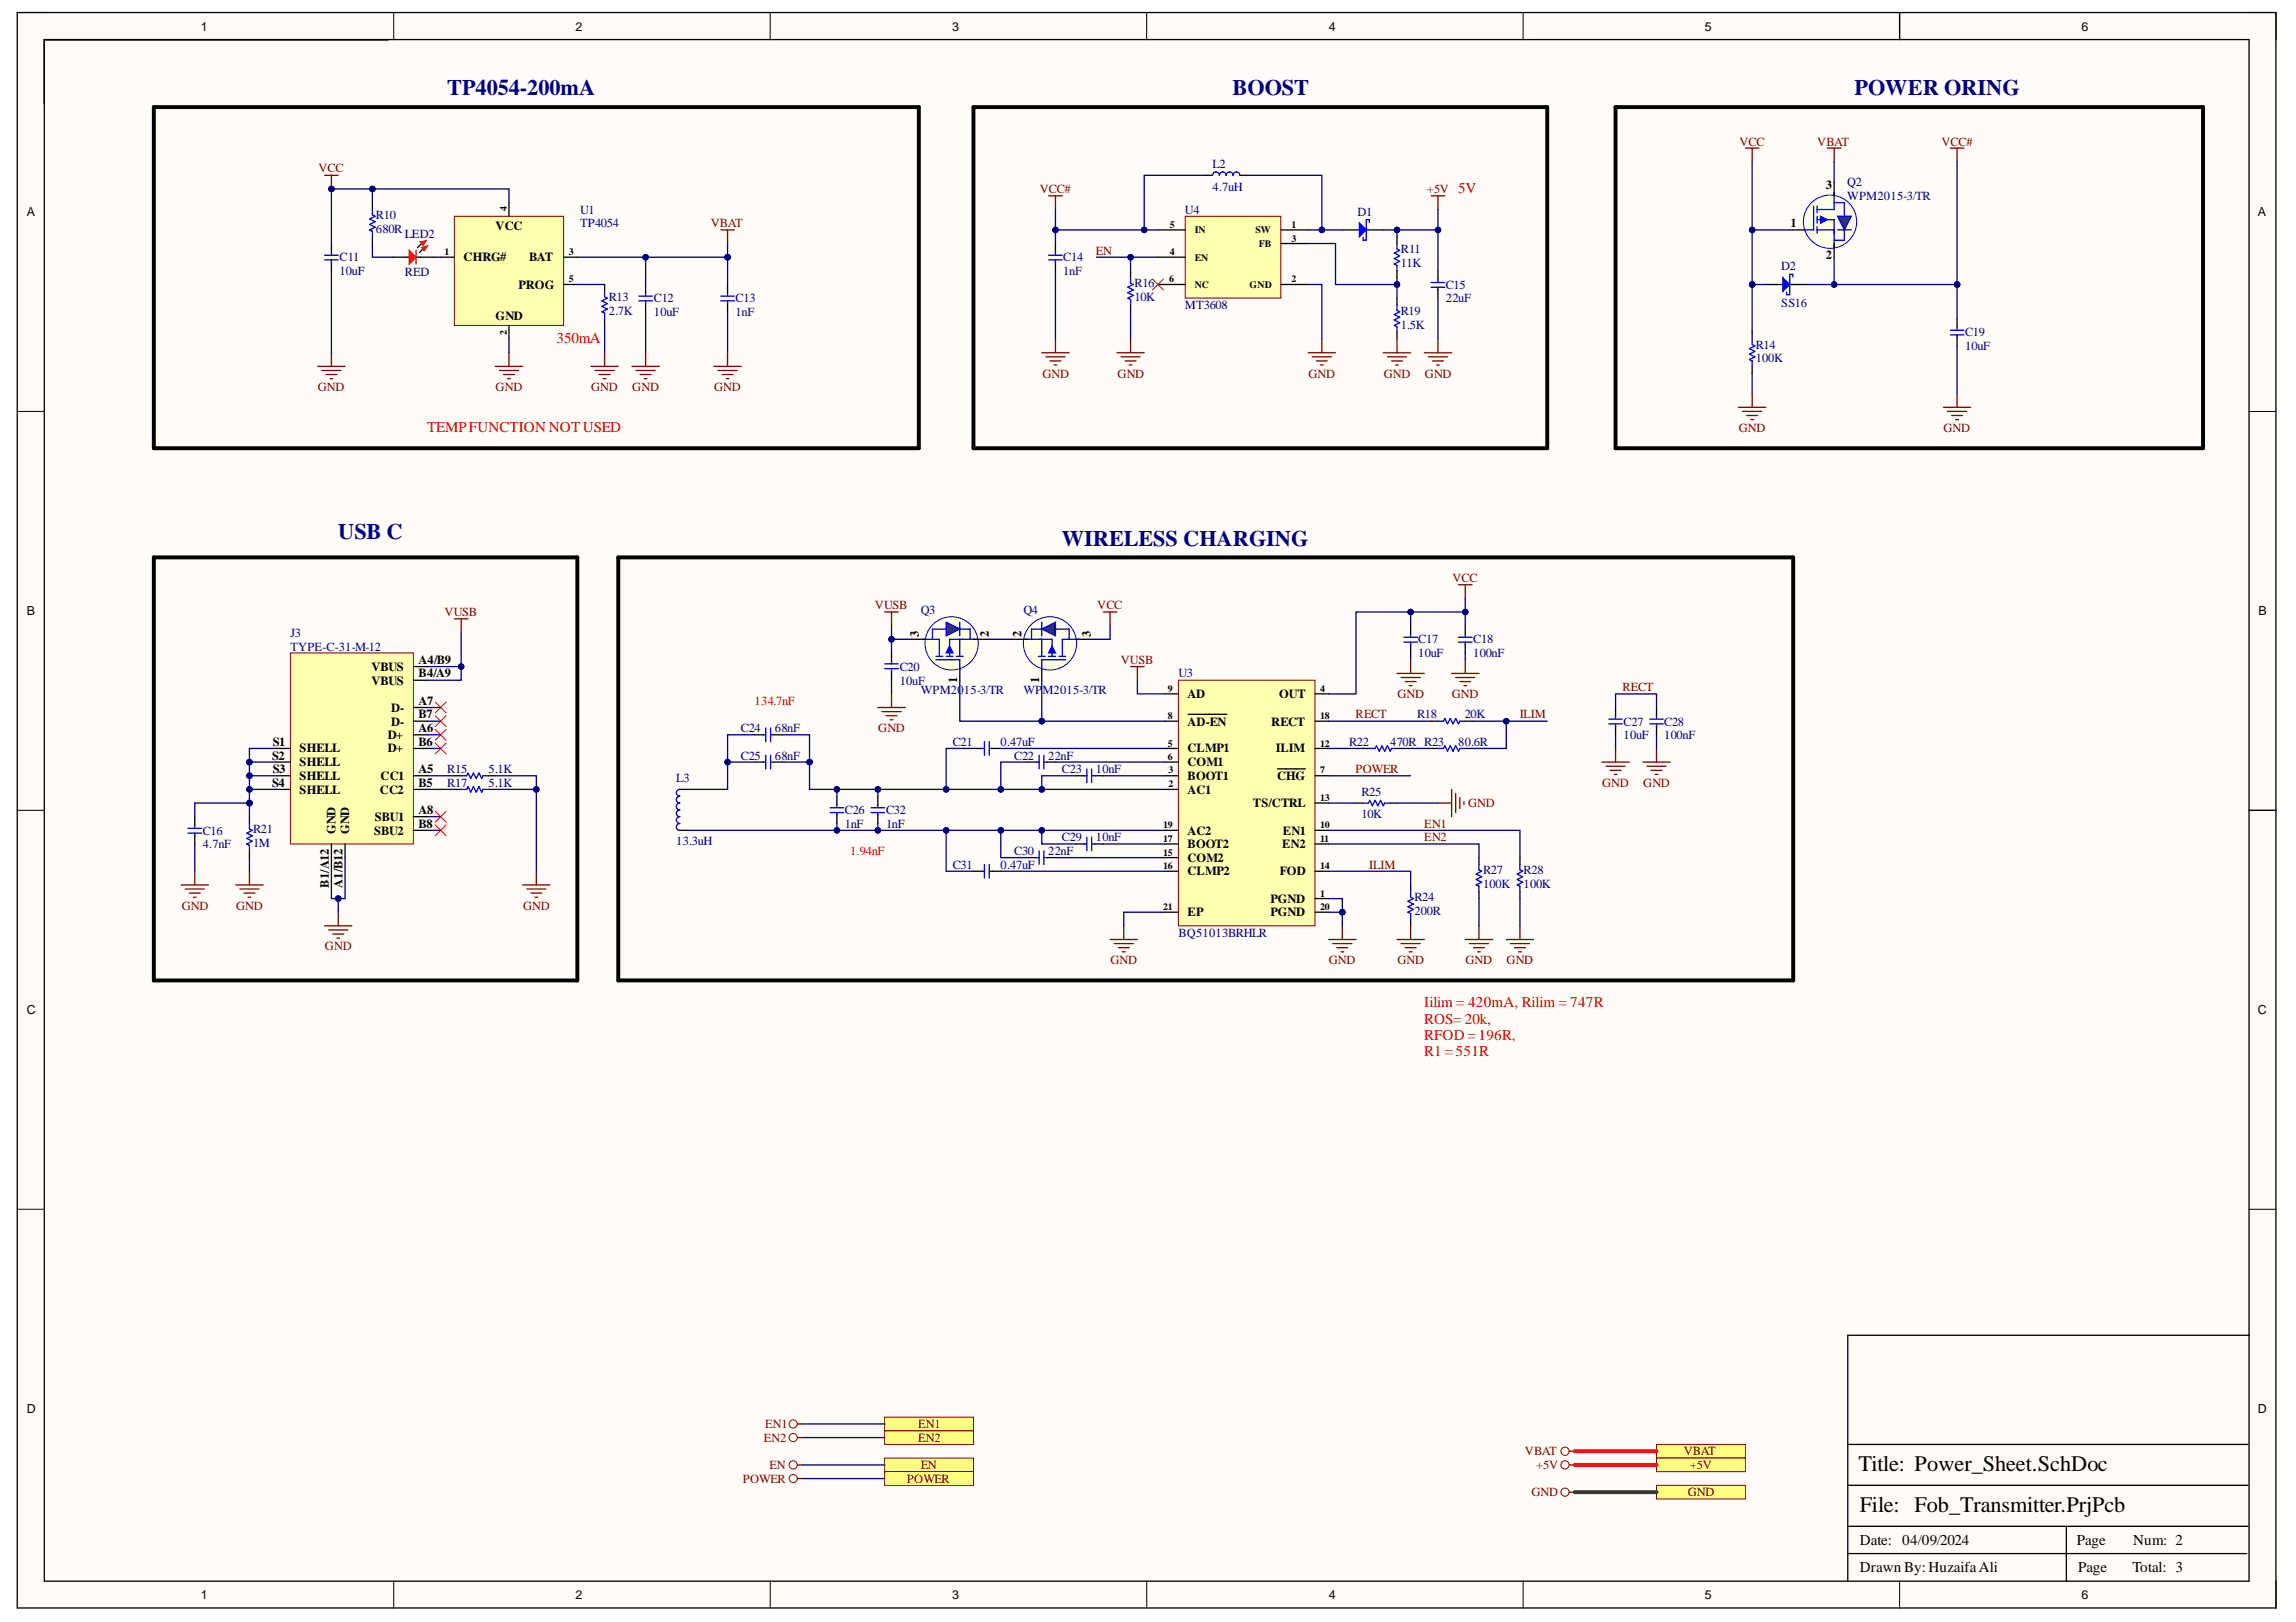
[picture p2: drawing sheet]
<svg xmlns="http://www.w3.org/2000/svg" width="297mm" height="210mm" viewBox="0 0 297 210" stroke-linecap="round" stroke-linejoin="round" font-family="sans-serif">
<defs><g id="words">
<g font-size="2.9" fill="#000080">
<text x="57.9" y="12.3">TP4054-200mA</text>
<text x="159.5" y="12.3">BOOST</text>
<text x="239.9" y="12.3">POWER ORING</text>
<text x="43.7" y="69.7">USB C</text>
<text x="137.4" y="70.7">WIRELESS CHARGING</text>
</g>
<g font-size="2.9">
<text x="240.4" y="190.4">Title: Power_Sheet.SchDoc</text>
<text x="240.6" y="195.7">File: Fob_Transmitter.PrjPcb</text>
</g>
<g font-size="1.9" fill="#f00">
<text x="188.7" y="24.9">5V</text>
<text x="72" y="44.4">350mA</text>
<text x="55.2" y="55.9">TEMPFUNCTION NOT USED</text>
<text x="184.3" y="130.3">Iilim = 420mA, Rilim = 747R</text>
<text x="184.3" y="132.5">ROS= 20k,</text>
<text x="184.3" y="134.6">RFOD = 196R,</text>
<text x="184.3" y="136.7">R1 = 551R</text>
</g>
<g font-size="1.9">
<text x="240.6" y="203.5">Drawn By:HuzaifaAli</text>
<text x="240.6" y="199.9">Date: 04/09/2024</text>
<text x="268.7" y="199.9">Page</text>
<text x="268.9" y="203.5">Page</text>
<text x="275.9" y="203.5">Total: 3</text>
<text x="276" y="199.9">Num: 2</text>
</g>
<g font-size="1.6">
<text x="26" y="4">1</text>
<text x="74.4" y="4">2</text>
<text x="123.2" y="4">3</text>
<text x="171.9" y="4">4</text>
<text x="220.5" y="4">5</text>
<text x="269.3" y="4">6</text>
<text x="3.5" y="28">A</text>
<text x="64.1" y="29.8">VCC</text>
<text x="231.6" y="29.4">1</text>
<text x="236.2" y="24.5">3</text>
<text x="292.1" y="28">A</text>
<text x="60" y="33.8">CHRG#</text>
<text x="68.4" y="33.8">BAT</text>
<text x="236.2" y="33.5">2</text>
<text x="64.1" y="41.4">GND</text>
<text x="67.1" y="37.4">PROG</text>
<text x="3.5" y="79.6">B</text>
<text x="118.9" y="82.4" transform="rotate(-90 118.9 82.4)">3</text>
<text x="127.9" y="82.4" transform="rotate(-90 127.9 82.4)">2</text>
<text x="132.1" y="82.4" transform="rotate(-90 132.1 82.4)">2</text>
<text x="141.1" y="82.4" transform="rotate(-90 141.1 82.4)">3</text>
<text x="292.2" y="79.6">B</text>
<text x="48.1" y="86.8">VBUS</text>
<text x="48.1" y="88.6">VBUS</text>
<text x="54.1" y="86">A4/B9</text>
<text x="54.1" y="87.7">B4/A9</text>
<text x="123.9" y="88.3" transform="rotate(-90 123.9 88.3)">1</text>
<text x="134.4" y="88.3" transform="rotate(-90 134.4 88.3)">1</text>
<text x="50.2" y="95.6">D+</text>
<text x="50.6" y="92.1">D-</text>
<text x="50.6" y="93.9">D-</text>
<text x="54.1" y="94.8">A6</text>
<text x="54.1" y="91.2">A7</text>
<text x="54.1" y="93">B7</text>
<text x="153.6" y="93.9">AD-EN</text>
<text x="153.6" y="90.4">AD</text>
<text x="164.5" y="93.9">RECT</text>
<text x="165.5" y="90.4">OUT</text>
<text x="35.2" y="98.3">S2</text>
<text x="35.2" y="101.9">S4</text>
<text x="35.3" y="96.5">S1</text>
<text x="35.3" y="100.1">S3</text>
<text x="38.7" y="97.4">SHELL</text>
<text x="38.7" y="100.9">SHELL</text>
<text x="38.7" y="99.1">SHELL</text>
<text x="49.2" y="100.9">CC1</text>
<text x="50.2" y="97.4">D+</text>
<text x="54.1" y="100.1">A5</text>
<text x="54.1" y="101.9">B5</text>
<text x="54.1" y="96.5">B6</text>
<text x="153.6" y="100.9">BOOT1</text>
<text x="153.6" y="97.4">CLMP1</text>
<text x="153.6" y="99.1">COM1</text>
<text x="165.1" y="97.4">ILIM</text>
<text x="165.2" y="100.9">CHG</text>
<text x="38.7" y="102.7">SHELL</text>
<text x="43.4" y="107.9" transform="rotate(-90 43.4 107.9)">GND</text>
<text x="45.2" y="107.9" transform="rotate(-90 45.2 107.9)">GND</text>
<text x="48.5" y="106.3">SBU1</text>
<text x="49.2" y="102.7">CC2</text>
<text x="54.1" y="105.3">A8</text>
<text x="54.1" y="107.1">B8</text>
<text x="153.6" y="102.7">AC1</text>
<text x="162.1" y="104.5">TS/CTRL</text>
<text x="48.4" y="108">SBU2</text>
<text x="153.6" y="111.5">COM2</text>
<text x="153.6" y="113.3">CLMP2</text>
<text x="153.6" y="109.8">BOOT2</text>
<text x="153.6" y="108">AC2</text>
<text x="165.6" y="113.3">FOD</text>
<text x="165.9" y="109.8">EN2</text>
<text x="166" y="108">EN1</text>
<text x="42.6" y="114.9" transform="rotate(-90 42.6 114.9)">B1/A12</text>
<text x="44.3" y="114.9" transform="rotate(-90 44.3 114.9)">A1/B12</text>
<text x="153.6" y="118.6">EP</text>
<text x="164.4" y="116.8">PGND</text>
<text x="164.4" y="118.6">PGND</text>
<text x="3.5" y="131.3">C</text>
<text x="292.1" y="131.3">C</text>
<text x="3.5" y="182.8">D</text>
<text x="292.1" y="182.8">D</text>
<text x="26" y="206.9">1</text>
<text x="74.4" y="206.9">2</text>
<text x="123.2" y="206.9">3</text>
<text x="171.9" y="206.9">4</text>
<text x="220.5" y="206.9">5</text>
<text x="269.3" y="206.9">6</text>
</g>
<g font-size="1.6" fill="#800000">
<text x="41.2" y="22.3">VCC</text>
<text x="225" y="18.8">VCC</text>
<text x="235.1" y="18.8">VBAT</text>
<text x="251.2" y="18.8">VCC#</text>
<text x="92" y="29.4">VBAT</text>
<text x="134.5" y="25">VCC#</text>
<text x="184.6" y="25">+5V</text>
<text x="141.8" y="33">EN</text>
<text x="41.1" y="50.6">GND</text>
<text x="64.1" y="50.6">GND</text>
<text x="76.5" y="50.6">GND</text>
<text x="81.8" y="50.6">GND</text>
<text x="92.4" y="50.6">GND</text>
<text x="134.8" y="48.9">GND</text>
<text x="144.6" y="48.9">GND</text>
<text x="169.3" y="48.9">GND</text>
<text x="179" y="48.9">GND</text>
<text x="184.3" y="48.9">GND</text>
<text x="224.9" y="55.9">GND</text>
<text x="251.4" y="55.9">GND</text>
<text x="187.9" y="75.3">VCC</text>
<text x="57.5" y="79.7">VUSB</text>
<text x="113.2" y="78.9">VUSB</text>
<text x="142" y="78.9">VCC</text>
<text x="145" y="86">VUSB</text>
<text x="209.9" y="89.4">RECT</text>
<text x="113.6" y="94.8">GND</text>
<text x="175.4" y="93">RECT</text>
<text x="180.8" y="90.4">GND</text>
<text x="187.8" y="90.4">GND</text>
<text x="196.6" y="93">ILIM</text>
<text x="175.4" y="100.1">POWER</text>
<text x="207.3" y="101.9">GND</text>
<text x="212.6" y="101.9">GND</text>
<text x="184.3" y="107.1">EN1</text>
<text x="189.9" y="104.5">GND</text>
<text x="177.1" y="112.4">ILIM</text>
<text x="184.3" y="108.9">EN2</text>
<text x="23.5" y="117.7">GND</text>
<text x="30.5" y="117.7">GND</text>
<text x="67.7" y="117.7">GND</text>
<text x="42" y="123">GND</text>
<text x="143.6" y="124.8">GND</text>
<text x="171.9" y="124.8">GND</text>
<text x="180.8" y="124.8">GND</text>
<text x="189.6" y="124.8">GND</text>
<text x="194.9" y="124.8">GND</text>
<text x="99" y="184.8">EN1</text>
<text x="118.8" y="184.8">EN1</text>
<text x="96.1" y="191.9">POWER</text>
<text x="98.8" y="186.6">EN2</text>
<text x="99.6" y="190.1">EN</text>
<text x="117.3" y="191.9">POWER</text>
<text x="118.8" y="186.6">EN2</text>
<text x="119.1" y="190.1">EN</text>
<text x="197.3" y="188.3">VBAT</text>
<text x="198.7" y="190.1">+5V</text>
<text x="217.8" y="188.3">VBAT</text>
<text x="218.6" y="190.1">+5V</text>
<text x="198.1" y="193.7">GND</text>
<text x="218.3" y="193.7">GND</text>
</g>
<g font-size="1.6" fill="#000080">
<text x="156.8" y="21.8">L2</text>
<text x="48.6" y="28.3">R10</text>
<text x="75" y="27.6">U1</text>
<text x="75" y="29.4">TP4054</text>
<text x="153.3" y="27.6">U4</text>
<text x="156.8" y="24.7">4.7uH</text>
<text x="175.6" y="27.9">D1</text>
<text x="239" y="24.1">Q2</text>
<text x="239" y="25.9">WPM2015-3/TR</text>
<text x="43.9" y="33.8">C11</text>
<text x="43.9" y="35.6">10uF</text>
<text x="48.6" y="30.1">680R</text>
<text x="52.4" y="30.8">LED2</text>
<text x="52.4" y="35.8">RED</text>
<text x="137.6" y="33.8">C14</text>
<text x="137.6" y="35.6">1nF</text>
<text x="181.2" y="32.8">R11</text>
<text x="181.2" y="34.6">11K</text>
<text x="230.4" y="35">D2</text>
<text x="78.8" y="39">R13</text>
<text x="78.8" y="40.7">2.7K</text>
<text x="84.6" y="39.1">C12</text>
<text x="84.6" y="40.9">10uF</text>
<text x="95.2" y="39.1">C13</text>
<text x="95.2" y="40.9">1nF</text>
<text x="146.8" y="37.2">R16</text>
<text x="146.8" y="39">10K</text>
<text x="153.3" y="40">MT3608</text>
<text x="181.2" y="40.7">R19</text>
<text x="187" y="37.4">C15</text>
<text x="187" y="39.1">22uF</text>
<text x="230.4" y="39.7">SS16</text>
<text x="181.2" y="42.5">1.5K</text>
<text x="227.1" y="45.1">R14</text>
<text x="227.1" y="46.9">100K</text>
<text x="254.2" y="43.5">C19</text>
<text x="254.2" y="45.3">10uF</text>
<text x="37.6" y="82.4">J3</text>
<text x="119.1" y="79.5">Q3</text>
<text x="132.4" y="79.5">Q4</text>
<text x="183.5" y="83.3">C17</text>
<text x="190.6" y="83.3">C18</text>
<text x="37.6" y="84.2">TYPE-C-31-M-12</text>
<text x="116.4" y="86.8">C20</text>
<text x="116.4" y="88.6">10uF</text>
<text x="119.1" y="89.9">WPM2015-3/TR</text>
<text x="132.4" y="89.9">WP</text>
<text x="134.9" y="89.9">M2015-3/TR</text>
<text x="152.4" y="87.7">U3</text>
<text x="183.5" y="85">10uF</text>
<text x="190.6" y="85">100nF</text>
<text x="95.8" y="94.8">C24</text>
<text x="100.2" y="94.8">68nF</text>
<text x="183.3" y="93">R18</text>
<text x="189.5" y="93">20K</text>
<text x="210.1" y="93.9">C27</text>
<text x="210.1" y="95.6">10uF</text>
<text x="215.3" y="93.9">C28</text>
<text x="215.3" y="95.6">100nF</text>
<text x="57.9" y="101.9">R17</text>
<text x="57.9" y="100.1">R15</text>
<text x="63.2" y="101.9">5.1K</text>
<text x="63.2" y="100.1">5.1K</text>
<text x="87.5" y="101.3">L3</text>
<text x="95.8" y="98.3">C25</text>
<text x="100.2" y="98.3">68nF</text>
<text x="123.3" y="96.5">C21</text>
<text x="129.4" y="96.5">0.47uF</text>
<text x="131.2" y="98.3">C22</text>
<text x="135.6" y="98.3">22nF</text>
<text x="137.4" y="100.1">C23</text>
<text x="141.8" y="100.1">10nF</text>
<text x="174.5" y="96.5">R22</text>
<text x="179.9" y="96.5">470R R23</text>
<text x="188.7" y="96.5">80.6R</text>
<text x="32.7" y="107.9">R21</text>
<text x="109.3" y="105.3">C26</text>
<text x="109.3" y="107.1">1nF</text>
<text x="114.6" y="105.3">C32</text>
<text x="114.6" y="107.1">1nF</text>
<text x="176.1" y="103">R25</text>
<text x="176.1" y="105.9">10K</text>
<text x="26.2" y="108">C16</text>
<text x="26.2" y="109.8">4.7nF</text>
<text x="32.7" y="109.5">1M</text>
<text x="87.5" y="109.4">13.3uH</text>
<text x="123.3" y="112.4">C31</text>
<text x="129.4" y="112.4">0.47uF</text>
<text x="131.2" y="110.6">C30</text>
<text x="135.6" y="110.6">22nF</text>
<text x="137.4" y="108.9">C29</text>
<text x="141.8" y="108.9">10nF</text>
<text x="191.9" y="113.1">R27</text>
<text x="197.1" y="113.1">R28</text>
<text x="183" y="116.6">R24</text>
<text x="183" y="118.4">200R</text>
<text x="191.9" y="114.9">100K</text>
<text x="197.1" y="114.9">100K</text>
<text x="152.4" y="121.2">BQ51013BRHLR</text>
</g>
<g font-size="1.6" fill="#f00">
<text x="97.6" y="91.2">134.7nF</text>
<text x="110" y="110.6">1.94nF</text>
</g>
<g font-size="1.3">
<text x="65.6" y="27.3" transform="rotate(-90 65.6 27.3)">4</text>
<text x="151.3" y="29.5">5</text>
<text x="167.1" y="29.5">1</text>
<text x="57.5" y="33">1</text>
<text x="73.6" y="33">3</text>
<text x="151.3" y="33">4</text>
<text x="154.6" y="33.7">EN</text>
<text x="154.6" y="30.2">IN</text>
<text x="162.4" y="30.2">SW</text>
<text x="162.9" y="31.9">FB</text>
<text x="167.1" y="31.3">3</text>
<text x="73.6" y="36.5">5</text>
<text x="151.3" y="36.5">6</text>
<text x="154.6" y="37.3">NC</text>
<text x="161.7" y="37.3">GND</text>
<text x="167.1" y="36.5">2</text>
<text x="65.6" y="43.4" transform="rotate(-90 65.6 43.4)">2</text>
<text x="151.1" y="89.5">9</text>
<text x="170.8" y="89.5">4</text>
<text x="151.1" y="93.1">8</text>
<text x="170.8" y="93.1">18</text>
<text x="151.1" y="96.6">5</text>
<text x="151.1" y="98.4">6</text>
<text x="151.2" y="101.9">2</text>
<text x="151.2" y="100.1">3</text>
<text x="170.8" y="100.1">7</text>
<text x="170.8" y="96.6">12</text>
<text x="150.5" y="107.2">19</text>
<text x="170.8" y="107.2">10</text>
<text x="170.8" y="103.6">13</text>
<text x="150.5" y="110.7">15</text>
<text x="150.5" y="112.5">16</text>
<text x="150.5" y="109">17</text>
<text x="170.8" y="109">11</text>
<text x="170.8" y="112.5">14</text>
<text x="150.5" y="117.7">21</text>
<text x="170.8" y="116.1">1</text>
<text x="170.8" y="117.7">20</text>
</g>
</g></defs>
<g fill="#fffcf8">
<path d="M2.2 1.6h292.3v206.5h-292.3z" fill-rule="evenodd"/>
<path d="M5.8 5.2h285.1v199.4h-285.1z" fill-rule="evenodd"/>
</g>
<g fill="none" stroke="#000" stroke-width=".13">
<path d="M2.2 1.6h3.6M50.9 1.6v3.6M99.6 1.6v3.6M148.3 1.6v3.6M197 1.6v3.6M245.8 1.6v3.6M290.9 1.6h3.6v3.6M2.2 53.2h3.6M290.9 53.3h3.6M2.2 104.9h3.6M290.9 104.9h3.6M2.2 156.5h3.6"/>
<path d="M290.9 156.5h3.6M50.9 204.6v3.5M99.6 204.6v3.5M148.4 204.6v3.5M197 204.6v3.5M245.8 204.6v3.5M294.5 204.6v3.5"/>
</g>
<g fill="none" stroke="#000" stroke-width=".17">
<path d="M2.2 1.6h292.2v206.5h-292.2zM5.7 5.1h285.3v199.5h-285.3zM5.7 5.1h44.5M245.8 1.6v3.5M42.9 31.5v1.1M42.9 33.9v1.1M291 104.9h3.5M291 172.8h-51.9v31.8M239.1 197.5h51.7M239.1 192.2h51.7M239.1 186.9h51.7M267.3 197.5v7.1"/>
<path d="M239.1 201.1h51.6"/>
</g>
<path d="M42 33.6h1.8M42 33h1.8M42.9 32.6v.3M42.9 33.6v.4" fill="none" stroke="#00f" stroke-width=".17"/>
<path d="M41.1 47.4h3.5M41.6 47.9h2.5M42.2 48.5h1.4M42.7 49h.3M42.9 45.6v1.8" fill="none" stroke="#800000" stroke-width=".17"/>
<path d="M19.9 13.9h99v44.1h-99z" fill="none" stroke="#000" stroke-width=".51"/>
<path d="M58.8 28h14.1v14.1h-14.1z" fill-rule="evenodd" fill="#ffffb0"/>
<path d="M58.8 28h14.1v14.1h-14.1z" fill="none" stroke="#800000" stroke-width=".13"/>
<path d="M54.7 32.2l-.4 .5M57 33.3h1.8M65.8 26.2v1.8M72.9 33.3h1.8M72.9 36.8h1.8M65.8 42.1v1.8" fill="none" stroke="#000" stroke-width=".17"/>
<path d="M64.1 47.4h3.5M64.6 47.9h2.5M65.1 48.5h1.5M65.7 49h.3M65.8 45.6v1.8" fill="none" stroke="#800000" stroke-width=".17"/>
<path d="M54.5 32l.8-.2-.4 .6z" fill-rule="evenodd" fill="#c00"/>
<path d="M54.5 32l.8-.2-.4 .6z" fill="none" stroke="#c00" stroke-width=".13"/>
<path d="M54.5 31.5l-.5 .5" fill="none" stroke="#000" stroke-width=".17"/>
<path d="M54.3 31.3l.9-.2-.4 .6z" fill-rule="evenodd" fill="#c00"/>
<path d="M54.3 31.3l.9-.2-.4 .6z" fill="none" stroke="#c00" stroke-width=".13"/>
<path d="M50.8 33.3h2.1M53.8 33.3h2.3" fill="none" stroke="#000" stroke-width=".17"/>
<path d="M53.8 32.4v1.8" fill="none" stroke="#c00" stroke-width=".17"/>
<path d="M52.9 32.4l.9 .9-.9 .9z" fill="#c00"/>
<path d="M52.9 32.4l.9 .9-.9 .9z" fill="none" stroke="#c00" stroke-width=".17"/>
<g fill="none" stroke="#800000" stroke-width=".17">
<path d="M76.5 47.4h3.5M77 47.9h2.5M77.5 48.5h1.4M78 49h.4M78.2 45.6v1.8M81.8 47.4h3.5M82.3 47.9h2.5M82.8 48.5h1.4M83.3 49h.4M83.5 45.6v1.8M92.4 47.4h3.5M92.9 47.9h2.5"/>
<path d="M93.4 48.5h1.4M94 49h.3M94.1 45.6v1.8"/>
</g>
<path d="M48.2 26.2v.9M48.2 30.6v.9M83.5 36.8v1.1M83.5 39.2v1.1M94.1 36.8v1.1M94.1 39.2v1.1" fill="none" stroke="#000" stroke-width=".17"/>
<path d="M48.2 27.1v.7l.3 .2-.7 .3 .7 .4-.7 .3 .7 .4-.7 .4 .4 .1v.7M82.6 38.9h1.8M82.6 38.3h1.8M83.5 37.9v.3M83.5 38.9v.4M93.2 38.9h1.8M93.2 38.3h1.8M94.1 37.9v.3M94.1 38.9v.4" fill="none" stroke="#00f" stroke-width=".17"/>
<path d="M37.6 84.5h15.9v24.7h-15.9z" fill-rule="evenodd" fill="#ffffb0"/>
<path d="M37.6 84.5h15.9v24.7h-15.9z" fill="none" stroke="#800000" stroke-width=".13"/>
<g fill="none" stroke="#000" stroke-width=".17">
<path d="M35.8 96.9h1.8M35.8 98.6h1.8M53.5 86.3h1.7M53.5 95.1h1.7M53.5 91.6h1.7M53.5 88h1.7M53.5 96.9h1.7M53.5 93.3h1.7M25.2 105.7v1M25.2 108.1v1.1M32.3 105.7v.9M32.3 110.1v.9"/>
<path d="M35.8 100.4h1.8M35.8 102.2h1.8M42.9 109.2v1.8M44.6 109.2v1.8M53.5 100.4h1.7M53.5 105.7h1.7M53.5 102.2h1.7M53.5 107.5h1.7M58.8 100.4h.9M58.8 102.2h.9M63.2 100.4h.9M63.2 102.2h.9"/>
</g>
<path d="M24.3 107.8h1.8M24.3 107.2h1.8M25.2 106.7v.4M25.2 107.8v.4M32.3 106.6v.7l.3 .2-.7 .3 .7 .4-.7 .3 .7 .4-.7 .3 .4 .2v.7M59.7 102.2h.7l.2-.4 .3 .7 .4-.7 .3 .7 .4-.7 .3 .7 .2-.3h.7M59.7 100.4h.7l.2-.4 .3 .7 .4-.7 .3 .7 .4-.7 .3 .7 .2-.3h.7" fill="none" stroke="#00f" stroke-width=".17"/>
<g fill="none" stroke="#800000" stroke-width=".17">
<path d="M93.2 29.8h1.8M94.1 29.8v1.7M58.8 80.1h1.8M59.7 80.1v1.7M23.4 114.5h3.6M24 115h2.4M24.5 115.6h1.4M25 116.1h.4M25.2 112.7v1.8M30.5 114.5h3.5M31 115h2.5M31.6 115.6h1.4"/>
<path d="M32.1 116.1h.3M32.3 112.7v1.8M42 119.8h3.5M43.8 118v1.8M67.6 114.5h3.6M68.1 115h2.5M68.7 115.6h1.4M69.2 116.1h.4M69.4 112.7v1.8M42.5 120.3h2.5M43 120.9h1.5M43.6 121.4h.3"/>
</g>
<path d="M19.9 72.1h54.8v54.8h-54.8z" fill="none" stroke="#000" stroke-width=".51"/>
<path d="M56.3 90.9l1.4 1.4M56.3 92.6l1.4 1.4M56.3 94.4l1.4 1.4M56.3 96.1l1.4 1.5M57.7 90.9l-1.4 1.4M57.7 92.6l-1.4 1.4M57.7 94.4l-1.4 1.4M57.7 96.1l-1.4 1.5" fill="none" stroke="#f00" stroke-width=".13"/>
<path d="M153.3 28h12.4v10.6h-12.4z" fill-rule="evenodd" fill="#ffffb0"/>
<path d="M153.3 28h12.4v10.6h-12.4z" fill="none" stroke="#800000" stroke-width=".13"/>
<g fill="none" stroke="#000" stroke-width=".17">
<path d="M136.5 31.5v1.1M136.5 33.9v1.1M149.8 29.8h3.5M149.8 36.8h3.5M149.8 33.3h3.5M156 22.7h.9M160.4 22.7h.9M165.7 29.8h3.5M165.7 36.8h3.5M165.7 31.5h3.5M173.7 29.8h2.2M176.8 29.8h2.2"/>
<path d="M180.7 38.6v.9M186 35.1v1M186 37.4v1.2M180.7 43v.9"/>
</g>
<path d="M135.7 33.6h1.7M135.7 33h1.7M136.5 32.6v.3M136.5 33.6v.4M156.9 22.7a.44 .44 0 0 1 .4-.5 .44 .44 0 0 1 .5 .5 .44 .44 0 0 1 .4-.5 .44 .44 0 0 1 .4 .5 .44 .44 0 0 1 .5-.5 .44 .44 0 0 1 .4 .5 .44 .44 0 0 1 .5-.5 .44 .44 0 0 1 .4 .5M180.7 39.5v.7l.4 .1-.7 .4 .7 .4-.7 .3 .7 .4-.7 .3 .3 .2v.7M185.2 37.2h1.7M185.2 36.6h1.7M186 36.1v.4M186 37.2v.3" fill="none" stroke="#00f" stroke-width=".17"/>
<path d="M149.1 36.1l1.4 1.4M150.5 36.1l-1.4 1.4" fill="none" stroke="#f00" stroke-width=".13"/>
<g fill="none" stroke="#800000" stroke-width=".17">
<path d="M169.2 45.6h3.6M169.8 46.2h2.4M170.3 46.7h1.4M170.8 47.2h.4M171 43.9v1.7M179 45.7h3.5M179.5 46.2h2.5M180 46.7h1.4M180.6 47.2h.3M180.7 43.9v1.8M184.3 45.7h3.5M184.8 46.2h2.5"/>
<path d="M185.3 46.7h1.4M185.9 47.2h.3M186 43.9v1.8"/>
</g>
<path d="M175.9 28.9l.9 .9-.9 .8z" fill="#00f"/>
<path d="M175.9 28.9l.9 .9-.9 .8zM176.3 30.7v.4h.4M177.2 28.8v-.4h-.4v2.7" fill="none" stroke="#00f" stroke-width=".17"/>
<path d="M185.2 25.3h1.7M186 25.3v1.8M134.8 45.6h3.5M135.3 46.2h2.5M135.8 46.7h1.4M136.4 47.2h.3M136.5 43.9v1.7" fill="none" stroke="#800000" stroke-width=".17"/>
<path d="M232 29.8h1.8" fill="none" stroke="#000" stroke-width=".17"/>
<circle cx="236.8" cy="28.7" r="3.4" fill="#ffffe8"/>
<circle cx="236.8" cy="28.7" r="3.4" fill="none" stroke="#00f" stroke-width=".13"/>
<path d="M234.6 26.7v3.1h-1.3M235.1 29.8h2.2M235.1 26.7v.8M235.1 28v.9M235.1 29.3v.9M235.1 28.4h2.2v3.6M237.3 24.9v2.2h-2.2" fill="none" stroke="#00f" stroke-width=".17"/>
<path d="M235.5 28l.9 .4-.9 .5z" fill="#00f"/>
<path d="M235.5 28l.9 .4-.9 .5zM237.3 26.2h1.3v4.9h-1.3M237.7 29.8h1.8" fill="none" stroke="#00f" stroke-width=".17"/>
<path d="M237.3 23.6v1.7M237.3 31.5v1.8" fill="none" stroke="#000" stroke-width=".17"/>
<path d="M237.7 28h1.8l-.9 1.8z" fill="#073763"/>
<path d="M237.7 28h1.8l-.9 1.8z" fill="none" stroke="#00f" stroke-width=".17"/>
<path d="M228.4 36.8h2.3M231.5 36.8h2.3" fill="none" stroke="#000" stroke-width=".17"/>
<path d="M230.7 35.9l.8 .9-.8 .9z" fill="#00f"/>
<g fill="none" stroke="#00f" stroke-width=".17">
<path d="M146.3 35.9v.7l.3 .2-.7 .4 .7 .3-.7 .4 .7 .3-.7 .4 .4 .2v.7M230.7 35.9l.8 .9-.8 .9zM231.1 37.8v.3h.4M231.9 35.8v-.3h-.4v2.6M134.1 98.6h.3M134.4 97.7v1.8M135 97.7v1.8M135.1 98.6h.4M140.6 99.5v1.8M141.2 99.5v1.8M181.6 83.1h1.8M181.6 82.5h1.8"/>
<path d="M182.5 82v.4M182.5 83.1v.3M188.7 83.1h1.8M188.7 82.5h1.8M189.6 82v.4M189.6 83.1v.3M208.1 93.7h1.8M208.1 93.1h1.8M209 92.6v.4M209 93.7v.3M213.4 93.7h1.8M213.4 93.1h1.8"/>
<path d="M214.3 92.6v.4M214.3 93.7v.3M134.1 111h.3M134.4 110.1v1.8M135 110.1v1.8M135.1 111h.4M140.3 100.4h.3M140.3 109.2h.3M140.6 108.3v1.8M141.2 108.3v1.8M141.3 100.4h.4M141.3 109.2h.4"/>
<path d="M176.3 103.9h.7l.2-.3 .3 .7 .4-.7 .4 .7 .3-.7 .4 .7 .1-.4h.7M191.3 111.9v.7l.4 .1-.7 .4 .7 .4-.7 .3 .7 .4-.7 .3 .3 .2v.7M196.6 111.9v.7l.4 .1-.7 .4 .7 .4-.7 .3 .7 .4-.7 .3 .3 .2v.7"/>
</g>
<g fill="none" stroke="#800000" stroke-width=".17">
<path d="M252.3 19.2h1.8M253.2 19.2v1.7M135.7 25.3h1.7M136.5 25.3v1.8M144.5 45.6h3.5M145 46.2h2.5M145.6 46.7h1.4M146.1 47.2h.3M146.3 43.9v1.7M224.9 52.7h3.5M225.4 53.2h2.5M226 53.8h1.4"/>
<path d="M226.5 54.3h.4M226.7 50.9v1.8M188.7 75.7h1.8M189.6 75.7v1.7M180.7 87.1h3.6M181.3 87.7h2.4M181.8 88.2h1.4M182.3 88.7h.4M182.5 85.4v1.7M187.8 87.1h3.5M188.3 87.7h2.5M188.9 88.2h1.4"/>
<path d="M189.4 88.7h.3M189.6 85.4v1.7M207.2 98.6h3.6M207.8 99.2h2.4M208.3 99.7h1.4M209 96.9v1.7M212.5 98.6h3.6M213.1 99.2h2.4M213.6 99.7h1.4M214.3 96.9v1.7M145.4 119.8v1.8M173.7 119.8v1.8"/>
<path d="M186 103.9h1.8M187.8 102.2v3.5M188.3 102.7v2.5M188.9 103.2v1.4M189.4 103.7v.4M191.3 119.8v1.8M196.6 119.8v1.8M208.8 100.2h.4M214.1 100.2h.4M143.6 121.6h3.5M144.1 122.1h2.5M144.7 122.6h1.4"/>
<path d="M145.2 123.2h.4M171.9 121.6h3.5M172.4 122.1h2.5M172.9 122.6h1.5M173.5 123.2h.3M189.6 121.6h3.5M190.1 122.1h2.5M190.6 122.6h1.4M191.2 123.2h.3M194.9 121.6h3.5M195.4 122.1h2.5M195.9 122.6h1.4"/>
<path d="M196.5 123.2h.3"/>
</g>
<g fill="none" stroke="#000" stroke-width=".17">
<path d="M146.3 35v.9M146.3 39.5v.8M133 98.6h1.2M135.5 98.6h1M182.5 81v1M182.5 83.4v1.1M189.6 81v1M189.6 83.4v1.1M209 91.6v1M209 94v1.1M214.3 91.6v1M214.3 94v1.1"/>
<path d="M133 111h1.2M135.5 111h1M139.2 100.4h1.1M139.2 109.2h1.1M141.7 100.4h1M141.7 109.2h1M175.4 103.9h.9M179.8 103.9h.9M191.3 111v.9M191.3 115.4v.9M196.6 111v.9M196.6 115.4v.9"/>
</g>
<path d="M125.9 13.9h74.3v44.1h-74.3zM209 13.9h76v44.1h-76z" fill="none" stroke="#000" stroke-width=".51"/>
<path d="M214.3 186.9h11.5v1.8h-11.5z" fill-rule="evenodd" fill="#ffff80"/>
<g fill="none" stroke="#800000" stroke-width=".13">
<path d="M214.3 186.9h11.5v1.8h-11.5z"/>
<circle cx="202.5" cy="189.6" r=".53"/>
<circle cx="202.5" cy="187.8" r=".53"/>
</g>
<path d="M203 187.8h.7M203 189.6h.7" fill="none" stroke="#800000" stroke-width=".17"/>
<path d="M214.3 188.7h11.5v1.8h-11.5z" fill-rule="evenodd" fill="#ffff80"/>
<g fill="none" stroke="#800000" stroke-width=".13">
<path d="M214.3 188.7h11.5v1.8h-11.5z"/>
<circle cx="102.6" cy="186" r=".53"/>
<circle cx="102.6" cy="184.3" r=".53"/>
</g>
<path d="M103.1 184.3h.8M103.1 186h.8" fill="none" stroke="#800000" stroke-width=".17"/>
<path d="M114.5 183.4h11.4v1.8h-11.4z" fill-rule="evenodd" fill="#ffff80"/>
<path d="M114.5 183.4h11.4v1.8h-11.4z" fill="none" stroke="#800000" stroke-width=".13"/>
<path d="M114.5 185.2h11.4v1.7h-11.4z" fill-rule="evenodd" fill="#ffff80"/>
<g fill="none" stroke="#800000" stroke-width=".13">
<path d="M114.5 185.2h11.4v1.7h-11.4z"/>
<circle cx="202.5" cy="193.1" r=".53"/>
</g>
<path d="M203 193.1h.7" fill="none" stroke="#800000" stroke-width=".17"/>
<path d="M214.3 192.2h11.5v1.8h-11.5z" fill-rule="evenodd" fill="#ffff80"/>
<g fill="none" stroke="#800000" stroke-width=".13">
<path d="M214.3 192.2h11.5v1.8h-11.5z"/>
<circle cx="102.6" cy="189.6" r=".53"/>
</g>
<path d="M103.1 189.6h.8" fill="none" stroke="#800000" stroke-width=".17"/>
<path d="M114.5 188.7h11.4v1.8h-11.4z" fill-rule="evenodd" fill="#ffff80"/>
<path d="M114.5 188.7h11.4v1.8h-11.4z" fill="none" stroke="#800000" stroke-width=".13"/>
<path d="M225.8 19.2h1.8M226.7 19.2v1.7M236.4 19.2h1.8M237.3 19.2v1.7M42 22.7h1.8M42.9 22.7v1.8M251.4 52.7h3.6M252 53.2h2.4M252.5 53.8h1.4M253 54.3h.4M253.2 50.9v1.8" fill="none" stroke="#800000" stroke-width=".17"/>
<path d="M78.2 36.8v.9M78.2 41.2v.9M226.7 43v.9M226.7 47.4v.9M253.2 41.2v1.1M253.2 43.6v1.2" fill="none" stroke="#000" stroke-width=".17"/>
<path d="M78.2 37.7v.7l.4 .2-.7 .3 .7 .4-.7 .3 .7 .4-.7 .3 .3 .2v.7M226.7 43.9v.7l.3 .2-.7 .3 .7 .4-.7 .3 .7 .4-.7 .3 .4 .2v.7M252.3 43.3h1.8M252.3 42.7h1.8M253.2 42.3v.3M253.2 43.3v.4" fill="none" stroke="#00f" stroke-width=".17"/>
<circle cx="42.9" cy="24.5" r=".35" fill="#000080"/>
<circle cx="42.9" cy="24.5" r=".35" fill="none" stroke="#000080" stroke-width=".13"/>
<path d="M97.7 98.6h1.1M97.7 95.1h1.1M100.1 98.6h1.1M100.1 95.1h1.1M124.2 86.3v1.7M87.9 107.5h.9M87.9 102.2h.9M108.3 103v1.1M108.3 105.4v1.2M113.6 103v1.1M113.6 105.4v1.2" fill="none" stroke="#000" stroke-width=".17"/>
<g fill="none" stroke="#00f" stroke-width=".17">
<path d="M98.7 98.6h.4M98.7 95.1h.4M99.1 94.2v1.8M99.1 97.7v1.8M99.7 94.2v1.8M99.7 97.7v1.8M99.8 98.6h.3M99.8 95.1h.3M87.9 102.2a.44 .44 0 0 0-.4 .4 .44 .44 0 0 0 .4 .4 .44 .44 0 0 0-.4 .5 .44 .44 0 0 0 .4 .4 .44 .44 0 0 0-.4 .5 .44 .44 0 0 0 .4 .4 .44 .44 0 0 0-.4 .4 .44 .44 0 0 0 .4 .5 .44 .44 0 0 0-.4 .4 .44 .44 0 0 0 .4 .5 .44 .44 0 0 0-.4 .4 .44 .44 0 0 0 .4 .5M107.4 105.2h1.8M107.4 104.5h1.8M108.3 104.1v.3"/>
<path d="M108.3 105.2v.3M112.7 105.2h1.8M112.7 104.5h1.8M113.6 104.1v.3M113.6 105.2v.3"/>
</g>
<circle cx="123.1" cy="83.3" r="3.4" fill="#ffffe8"/>
<circle cx="123.1" cy="83.3" r="3.4" fill="none" stroke="#00f" stroke-width=".13"/>
<path d="M119.3 82.7h2.2v2.2M121.1 85.4h3.1v1.3M121.1 84.9h.9M122.4 84.9h.9M123.7 84.9h.9M124.2 82.7v2.2M126.4 82.7h-3.6v2.2" fill="none" stroke="#00f" stroke-width=".17"/>
<path d="M122.8 83.6l.5 .9h-.9z" fill="#00f"/>
<path d="M120.6 82.7v-1.3h4.9v1.3M122.8 83.6l.5 .9h-.9zM124.2 80.5v1.8" fill="none" stroke="#00f" stroke-width=".17"/>
<path d="M118 82.7h1.8M125.9 82.7h1.8" fill="none" stroke="#000" stroke-width=".17"/>
<path d="M122.4 80.5l1.8 .9-1.8 .9z" fill="#073763"/>
<path d="M122.4 80.5l1.8 .9-1.8 .9z" fill="none" stroke="#00f" stroke-width=".17"/>
<path d="M134.8 86.3v1.7" fill="none" stroke="#000" stroke-width=".17"/>
<circle cx="135.8" cy="83.3" r="3.4" fill="#ffffe8"/>
<circle cx="135.8" cy="83.3" r="3.4" fill="none" stroke="#00f" stroke-width=".13"/>
<path d="M132.6 82.7h3.5v2.2M134.3 84.9h.9M134.8 82.7v2.2M135.7 84.9h.8M137 84.9h.9M137.9 85.4h-3.1v1.3M139.6 82.7h-2.2v2.2" fill="none" stroke="#00f" stroke-width=".17"/>
<path d="M136.1 83.6l.4 .9h-.8z" fill="#00f"/>
<path d="M133.5 82.7v-1.3h4.8v1.3M134.8 80.5v1.8M136.1 83.6l.4 .9h-.8z" fill="none" stroke="#00f" stroke-width=".17"/>
<path d="M131.2 82.7h1.8M139.2 82.7h1.8" fill="none" stroke="#000" stroke-width=".17"/>
<path d="M134.8 81.4l1.7-.9v1.8z" fill="#073763"/>
<path d="M180.7 31.5v.7l.4 .2-.7 .4 .7 .3-.7 .4 .7 .3-.7 .4 .3 .1v.8M114.5 85.9h1.7M114.5 86.5h1.7M115.3 85.6v.3M115.3 86.6v.4M134.8 81.4l1.7-.9v1.8zM177.2 96.9h.7l.2-.4 .3 .7 .4-.7 .3 .7 .4-.7 .3 .7 .2-.3h.7M186 96.9h.7l.2-.4 .4 .7 .3-.7 .4 .7 .3-.7 .4 .7 .2-.3h.7M182.5 115.4v.7l.3 .2-.7 .3 .7 .4-.7 .3 .7 .4-.7 .4 .4 .1v.7" fill="none" stroke="#00f" stroke-width=".17"/>
<g fill="none" stroke="#800000" stroke-width=".17">
<path d="M114.5 79.2h1.7M115.3 79.2v1.8M142.7 79.2h1.8M143.6 79.2v1.8M113.6 91.6h3.5M114.1 92.1h2.5M114.6 92.6h1.4M115.2 93.1h.3M115.3 89.8v1.8M146.3 86.3h1.7M147.1 86.3v1.7M182.5 119.8v1.8"/>
<path d="M180.7 121.6h3.6M181.3 122.1h2.4M181.8 122.6h1.4M182.3 123.2h.4M103.1 191.3h.8"/>
</g>
<path d="M180.7 30.6v.9M180.7 35.1v.8M115.3 84.5v1.1M115.3 87v1M176.3 96.9h.9M180.7 96.9h.9M185.2 96.9h.8M189.6 96.9h.9M182.5 114.5v.9M182.5 118.9v.9" fill="none" stroke="#000" stroke-width=".17"/>
<path d="M80 72.1h152v54.8h-152z" fill="none" stroke="#000" stroke-width=".51"/>
<circle cx="102.6" cy="191.3" r=".53" fill="none" stroke="#800000" stroke-width=".13"/>
<path d="M114.5 190.5h11.4v1.7h-11.4z" fill-rule="evenodd" fill="#ffff80"/>
<path d="M114.5 190.5h11.4v1.7h-11.4z" fill="none" stroke="#800000" stroke-width=".13"/>
<path d="M152.5 88h17.6v31.8h-17.6z" fill-rule="evenodd" fill="#ffffb0"/>
<path d="M152.5 88h17.6v31.8h-17.6z" fill="none" stroke="#800000" stroke-width=".13"/>
<g fill="none" stroke="#000" stroke-width=".17">
<path d="M125.9 96.9h1.2M128.4 96.9h1.1M150.7 89.8h1.8M150.7 96.9h1.8M150.7 98.6h1.8M150.7 93.3h1.8M153.7 92.4h5M165.3 99.5h3.6M170.1 89.8h1.8M170.1 96.9h1.8M170.1 93.3h1.8M185.2 93.3h.8"/>
<path d="M189.6 93.3h.9M125.9 112.7h1.2M128.4 112.7h1.1M150.7 102.2h1.8M150.7 100.4h1.8M150.7 107.5h1.8M150.7 109.2h1.8M150.7 112.7h1.8M150.7 111h1.8M150.7 118h1.8M170.1 116.3h1.8M170.1 100.4h1.8"/>
<path d="M170.1 107.5h1.8M170.1 109.2h1.8M170.1 103.9h1.8M170.1 112.7h1.8M170.1 118h1.8"/>
</g>
<path d="M127 96.9h.4M127.4 96v1.7M128 96v1.7M128.1 96.9h.3M186 93.3h.7l.2-.3 .4 .7 .3-.7 .4 .7 .3-.7 .4 .7 .2-.4h.7M127 112.7h.4M127.4 111.9v1.7M128 111.9v1.7M128.1 112.7h.3" fill="none" stroke="#00f" stroke-width=".17"/>
<path d="M42.9 35v10.6M48.2 31.5v1.8h2.6M56.1 33.3h.9M74.7 36.8h3.5M83.5 33.3v3.5M65.8 43.9v1.7M78.2 42.1v3.5" fill="none" stroke="#000080" stroke-width=".17"/>
<circle cx="83.5" cy="33.3" r=".35" fill="#000080"/>
<circle cx="83.5" cy="33.3" r=".35" fill="none" stroke="#000080" stroke-width=".13"/>
<path d="M94.1 33.3v3.5M83.5 40.3v5.3" fill="none" stroke="#000080" stroke-width=".17"/>
<circle cx="94.1" cy="33.3" r=".35" fill="#000080"/>
<circle cx="94.1" cy="33.3" r=".35" fill="none" stroke="#000080" stroke-width=".13"/>
<path d="M74.7 33.3h19.4M94.1 40.3v5.3" fill="none" stroke="#000080" stroke-width=".17"/>
<circle cx="83.5" cy="33.3" r=".35" fill="#000080"/>
<circle cx="83.5" cy="33.3" r=".35" fill="none" stroke="#000080" stroke-width=".13"/>
<circle cx="94.1" cy="33.3" r=".35" fill="#000080"/>
<circle cx="94.1" cy="33.3" r=".35" fill="none" stroke="#000080" stroke-width=".13"/>
<path d="M94.1 31.5v1.8" fill="none" stroke="#000080" stroke-width=".17"/>
<circle cx="94.1" cy="33.3" r=".35" fill="#000080"/>
<circle cx="94.1" cy="33.3" r=".35" fill="none" stroke="#000080" stroke-width=".13"/>
<path d="M25.2 109.2v3.5M32.3 103.9v1.8M32.3 111v1.7" fill="none" stroke="#000080" stroke-width=".17"/>
<circle cx="32.3" cy="103.9" r=".35" fill="#000080"/>
<circle cx="32.3" cy="103.9" r=".35" fill="none" stroke="#000080" stroke-width=".13"/>
<path d="M32.3 103.9h-7.1v1.8" fill="none" stroke="#000080" stroke-width=".17"/>
<circle cx="32.3" cy="103.9" r=".35" fill="#000080"/>
<circle cx="32.3" cy="103.9" r=".35" fill="none" stroke="#000080" stroke-width=".13"/>
<path d="M32.3 102.2h3.5" fill="none" stroke="#000080" stroke-width=".17"/>
<circle cx="32.3" cy="102.2" r=".35" fill="#000080"/>
<circle cx="32.3" cy="102.2" r=".35" fill="none" stroke="#000080" stroke-width=".13"/>
<path d="M32.3 100.4h3.5" fill="none" stroke="#000080" stroke-width=".17"/>
<circle cx="32.3" cy="100.4" r=".35" fill="#000080"/>
<circle cx="32.3" cy="100.4" r=".35" fill="none" stroke="#000080" stroke-width=".13"/>
<path d="M32.3 98.6h3.5" fill="none" stroke="#000080" stroke-width=".17"/>
<circle cx="32.3" cy="98.6" r=".35" fill="#000080"/>
<circle cx="32.3" cy="98.6" r=".35" fill="none" stroke="#000080" stroke-width=".13"/>
<path d="M55.2 86.3h4.5v1.7h-4.5" fill="none" stroke="#000080" stroke-width=".17"/>
<circle cx="59.7" cy="86.3" r=".35" fill="#000080"/>
<circle cx="59.7" cy="86.3" r=".35" fill="none" stroke="#000080" stroke-width=".13"/>
<path d="M59.7 81.8v4.5" fill="none" stroke="#000080" stroke-width=".17"/>
<circle cx="59.7" cy="86.3" r=".35" fill="#000080"/>
<circle cx="59.7" cy="86.3" r=".35" fill="none" stroke="#000080" stroke-width=".13"/>
<path d="M44.6 111v5.3h-.8v1.7" fill="none" stroke="#000080" stroke-width=".17"/>
<circle cx="43.8" cy="116.3" r=".35" fill="#000080"/>
<circle cx="43.8" cy="116.3" r=".35" fill="none" stroke="#000080" stroke-width=".13"/>
<path d="M42.9 111v5.3h.9" fill="none" stroke="#000080" stroke-width=".17"/>
<circle cx="43.8" cy="116.3" r=".35" fill="#000080"/>
<circle cx="43.8" cy="116.3" r=".35" fill="none" stroke="#000080" stroke-width=".13"/>
<path d="M55.2 100.4h3.6M55.2 102.2h3.6M64.1 102.2h5.3" fill="none" stroke="#000080" stroke-width=".17"/>
<circle cx="69.4" cy="102.2" r=".35" fill="#000080"/>
<circle cx="69.4" cy="102.2" r=".35" fill="none" stroke="#000080" stroke-width=".13"/>
<path d="M35.8 96.9h-3.5v7" fill="none" stroke="#000080" stroke-width=".17"/>
<circle cx="32.3" cy="98.6" r=".35" fill="#000080"/>
<circle cx="32.3" cy="98.6" r=".35" fill="none" stroke="#000080" stroke-width=".13"/>
<circle cx="32.3" cy="100.4" r=".35" fill="#000080"/>
<circle cx="32.3" cy="100.4" r=".35" fill="none" stroke="#000080" stroke-width=".13"/>
<circle cx="32.3" cy="102.2" r=".35" fill="#000080"/>
<circle cx="32.3" cy="102.2" r=".35" fill="none" stroke="#000080" stroke-width=".13"/>
<circle cx="32.3" cy="103.9" r=".35" fill="#000080"/>
<circle cx="32.3" cy="103.9" r=".35" fill="none" stroke="#000080" stroke-width=".13"/>
<path d="M64.1 100.4h5.3v12.3" fill="none" stroke="#000080" stroke-width=".17"/>
<circle cx="69.4" cy="102.2" r=".35" fill="#000080"/>
<circle cx="69.4" cy="102.2" r=".35" fill="none" stroke="#000080" stroke-width=".13"/>
<path d="M156 22.7h-8v7.1M169.2 36.8h1.8v7.1M186 38.6v5.3" fill="none" stroke="#000080" stroke-width=".17"/>
<circle cx="148" cy="29.8" r=".35" fill="#000080"/>
<circle cx="148" cy="29.8" r=".35" fill="none" stroke="#000080" stroke-width=".13"/>
<path d="M161.3 22.7h9.7v7.1" fill="none" stroke="#000080" stroke-width=".17"/>
<circle cx="171" cy="29.8" r=".35" fill="#000080"/>
<circle cx="171" cy="29.8" r=".35" fill="none" stroke="#000080" stroke-width=".13"/>
<path d="M136.5 35v8.9M180.7 35.9v.9" fill="none" stroke="#000080" stroke-width=".17"/>
<circle cx="180.7" cy="36.8" r=".35" fill="#000080"/>
<circle cx="180.7" cy="36.8" r=".35" fill="none" stroke="#000080" stroke-width=".13"/>
<path d="M180.7 29.8v.8" fill="none" stroke="#000080" stroke-width=".17"/>
<circle cx="180.7" cy="29.8" r=".35" fill="#000080"/>
<circle cx="180.7" cy="29.8" r=".35" fill="none" stroke="#000080" stroke-width=".13"/>
<path d="M169.2 31.5h3.6v5.3h7.9v1.8" fill="none" stroke="#000080" stroke-width=".17"/>
<circle cx="180.7" cy="36.8" r=".35" fill="#000080"/>
<circle cx="180.7" cy="36.8" r=".35" fill="none" stroke="#000080" stroke-width=".13"/>
<path d="M186 29.8v5.3" fill="none" stroke="#000080" stroke-width=".17"/>
<circle cx="186" cy="29.8" r=".35" fill="#000080"/>
<circle cx="186" cy="29.8" r=".35" fill="none" stroke="#000080" stroke-width=".13"/>
<path d="M146.3 33.3v1.7M237.3 20.9v2.7M226.7 48.3v2.6" fill="none" stroke="#000080" stroke-width=".17"/>
<circle cx="146.3" cy="33.3" r=".35" fill="#000080"/>
<circle cx="146.3" cy="33.3" r=".35" fill="none" stroke="#000080" stroke-width=".13"/>
<path d="M226.7 20.9v8.9h5.3M146.3 40.3v3.6" fill="none" stroke="#000080" stroke-width=".17"/>
<circle cx="226.7" cy="29.8" r=".35" fill="#000080"/>
<circle cx="226.7" cy="29.8" r=".35" fill="none" stroke="#000080" stroke-width=".13"/>
<path d="M139.2 100.4h-4.4v1.8M142.7 100.4h8M142.7 109.2h8" fill="none" stroke="#000080" stroke-width=".17"/>
<circle cx="134.8" cy="102.2" r=".35" fill="#000080"/>
<circle cx="134.8" cy="102.2" r=".35" fill="none" stroke="#000080" stroke-width=".13"/>
<path d="M134.8 107.5v1.7h4.4" fill="none" stroke="#000080" stroke-width=".17"/>
<circle cx="134.8" cy="107.5" r=".35" fill="#000080"/>
<circle cx="134.8" cy="107.5" r=".35" fill="none" stroke="#000080" stroke-width=".13"/>
<path d="M133 98.6h-3.5v3.6M136.5 98.6h14.2" fill="none" stroke="#000080" stroke-width=".17"/>
<circle cx="129.5" cy="102.2" r=".35" fill="#000080"/>
<circle cx="129.5" cy="102.2" r=".35" fill="none" stroke="#000080" stroke-width=".13"/>
<path d="M129.5 107.5v3.5h3.5M136.5 111h14.2" fill="none" stroke="#000080" stroke-width=".17"/>
<circle cx="129.5" cy="107.5" r=".35" fill="#000080"/>
<circle cx="129.5" cy="107.5" r=".35" fill="none" stroke="#000080" stroke-width=".13"/>
<path d="M125.9 96.9h-3.5v5.3M129.5 96.9h21.2" fill="none" stroke="#000080" stroke-width=".17"/>
<circle cx="122.4" cy="102.2" r=".35" fill="#000080"/>
<circle cx="122.4" cy="102.2" r=".35" fill="none" stroke="#000080" stroke-width=".13"/>
<path d="M122.4 107.5v5.2h3.5M129.5 112.7h21.2" fill="none" stroke="#000080" stroke-width=".17"/>
<circle cx="122.4" cy="107.5" r=".35" fill="#000080"/>
<circle cx="122.4" cy="107.5" r=".35" fill="none" stroke="#000080" stroke-width=".13"/>
<path d="M150.7 118h-5.3v1.8M171.9 118.1h1.8v1.7" fill="none" stroke="#000080" stroke-width=".17"/>
<circle cx="173.7" cy="118" r=".35" fill="#000080"/>
<circle cx="173.7" cy="118" r=".35" fill="none" stroke="#000080" stroke-width=".13"/>
<path d="M171.9 116.3h1.8v1.8" fill="none" stroke="#000080" stroke-width=".17"/>
<circle cx="173.7" cy="118" r=".35" fill="#000080"/>
<circle cx="173.7" cy="118" r=".35" fill="none" stroke="#000080" stroke-width=".13"/>
<path d="M189.6 81v-1.8h-14.2v10.6h-3.5M209 95.1v1.8M214.3 95.1v1.8M171.9 107.5h24.7v3.5M171.9 109.2h19.4v1.8M171.9 103.9h3.5M180.7 103.9h5.3M191.3 116.3v3.5M196.6 116.3v3.5" fill="none" stroke="#000080" stroke-width=".17"/>
<circle cx="182.5" cy="79.2" r=".35" fill="#000080"/>
<circle cx="182.5" cy="79.2" r=".35" fill="none" stroke="#000080" stroke-width=".13"/>
<circle cx="189.6" cy="79.2" r=".35" fill="#000080"/>
<circle cx="189.6" cy="79.2" r=".35" fill="none" stroke="#000080" stroke-width=".13"/>
<path d="M182.5 79.2v1.8" fill="none" stroke="#000080" stroke-width=".17"/>
<circle cx="182.5" cy="79.2" r=".35" fill="#000080"/>
<circle cx="182.5" cy="79.2" r=".35" fill="none" stroke="#000080" stroke-width=".13"/>
<path d="M189.6 77.4v1.8M182.5 84.5v.9M189.6 84.5v.9" fill="none" stroke="#000080" stroke-width=".17"/>
<circle cx="189.6" cy="79.2" r=".35" fill="#000080"/>
<circle cx="189.6" cy="79.2" r=".35" fill="none" stroke="#000080" stroke-width=".13"/>
<path d="M169.2 29.8h4.5" fill="none" stroke="#000080" stroke-width=".17"/>
<circle cx="171" cy="29.8" r=".35" fill="#000080"/>
<circle cx="171" cy="29.8" r=".35" fill="none" stroke="#000080" stroke-width=".13"/>
<path d="M149.8 29.8h-13.3v1.7" fill="none" stroke="#000080" stroke-width=".17"/>
<circle cx="148" cy="29.8" r=".35" fill="#000080"/>
<circle cx="148" cy="29.8" r=".35" fill="none" stroke="#000080" stroke-width=".13"/>
<circle cx="136.5" cy="29.8" r=".35" fill="#000080"/>
<circle cx="136.5" cy="29.8" r=".35" fill="none" stroke="#000080" stroke-width=".13"/>
<path d="M136.5 27.1v2.7" fill="none" stroke="#000080" stroke-width=".17"/>
<circle cx="136.5" cy="29.8" r=".35" fill="#000080"/>
<circle cx="136.5" cy="29.8" r=".35" fill="none" stroke="#000080" stroke-width=".13"/>
<path d="M141.8 33.3h8" fill="none" stroke="#000080" stroke-width=".17"/>
<circle cx="146.3" cy="33.3" r=".35" fill="#000080"/>
<circle cx="146.3" cy="33.3" r=".35" fill="none" stroke="#000080" stroke-width=".13"/>
<path d="M186 27.1v2.7h-7" fill="none" stroke="#000080" stroke-width=".17"/>
<circle cx="180.7" cy="29.8" r=".35" fill="#000080"/>
<circle cx="180.7" cy="29.8" r=".35" fill="none" stroke="#000080" stroke-width=".13"/>
<circle cx="186" cy="29.8" r=".35" fill="#000080"/>
<circle cx="186" cy="29.8" r=".35" fill="none" stroke="#000080" stroke-width=".13"/>
<path d="M226.7 36.8v6.2" fill="none" stroke="#000080" stroke-width=".17"/>
<circle cx="226.7" cy="36.8" r=".35" fill="#000080"/>
<circle cx="226.7" cy="36.8" r=".35" fill="none" stroke="#000080" stroke-width=".13"/>
<path d="M226.7 29.8v7" fill="none" stroke="#000080" stroke-width=".17"/>
<circle cx="226.7" cy="29.8" r=".35" fill="#000080"/>
<circle cx="226.7" cy="29.8" r=".35" fill="none" stroke="#000080" stroke-width=".13"/>
<circle cx="226.7" cy="36.8" r=".35" fill="#000080"/>
<circle cx="226.7" cy="36.8" r=".35" fill="none" stroke="#000080" stroke-width=".13"/>
<path d="M226.7 36.8h1.7" fill="none" stroke="#000080" stroke-width=".17"/>
<circle cx="226.7" cy="36.8" r=".35" fill="#000080"/>
<circle cx="226.7" cy="36.8" r=".35" fill="none" stroke="#000080" stroke-width=".13"/>
<path d="M203.7 187.8h10.6M203.7 189.6h10.6" fill="none" stroke="#f00" stroke-width=".51"/>
<path d="M48.2 24.5v1.7M103.9 184.3h10.6M103.9 186h10.6M103.9 189.6h10.6" fill="none" stroke="#000080" stroke-width=".17"/>
<path d="M203.7 193.1h10.6" fill="none" stroke="#274e13" stroke-width=".51"/>
<circle cx="48.2" cy="24.5" r=".35" fill="#000080"/>
<circle cx="48.2" cy="24.5" r=".35" fill="none" stroke="#000080" stroke-width=".13"/>
<path d="M253.2 36.8v4.4M253.2 44.8v6.1" fill="none" stroke="#000080" stroke-width=".17"/>
<circle cx="253.2" cy="36.8" r=".35" fill="#000080"/>
<circle cx="253.2" cy="36.8" r=".35" fill="none" stroke="#000080" stroke-width=".13"/>
<path d="M237.3 33.3v3.5" fill="none" stroke="#000080" stroke-width=".17"/>
<circle cx="237.3" cy="36.8" r=".35" fill="#000080"/>
<circle cx="237.3" cy="36.8" r=".35" fill="none" stroke="#000080" stroke-width=".13"/>
<path d="M253.2 20.9v15.9" fill="none" stroke="#000080" stroke-width=".17"/>
<circle cx="253.2" cy="36.8" r=".35" fill="#000080"/>
<circle cx="253.2" cy="36.8" r=".35" fill="none" stroke="#000080" stroke-width=".13"/>
<path d="M233.8 36.8h19.4" fill="none" stroke="#000080" stroke-width=".17"/>
<circle cx="237.3" cy="36.8" r=".35" fill="#000080"/>
<circle cx="237.3" cy="36.8" r=".35" fill="none" stroke="#000080" stroke-width=".13"/>
<circle cx="253.2" cy="36.8" r=".35" fill="#000080"/>
<circle cx="253.2" cy="36.8" r=".35" fill="none" stroke="#000080" stroke-width=".13"/>
<path d="M101.2 98.6h3.5v3.6h46" fill="none" stroke="#000080" stroke-width=".17"/>
<circle cx="104.7" cy="98.6" r=".35" fill="#000080"/>
<circle cx="104.7" cy="98.6" r=".35" fill="none" stroke="#000080" stroke-width=".13"/>
<circle cx="108.3" cy="102.2" r=".35" fill="#000080"/>
<circle cx="108.3" cy="102.2" r=".35" fill="none" stroke="#000080" stroke-width=".13"/>
<circle cx="113.6" cy="102.2" r=".35" fill="#000080"/>
<circle cx="113.6" cy="102.2" r=".35" fill="none" stroke="#000080" stroke-width=".13"/>
<circle cx="122.4" cy="102.2" r=".35" fill="#000080"/>
<circle cx="122.4" cy="102.2" r=".35" fill="none" stroke="#000080" stroke-width=".13"/>
<circle cx="129.5" cy="102.2" r=".35" fill="#000080"/>
<circle cx="129.5" cy="102.2" r=".35" fill="none" stroke="#000080" stroke-width=".13"/>
<circle cx="134.8" cy="102.2" r=".35" fill="#000080"/>
<circle cx="134.8" cy="102.2" r=".35" fill="none" stroke="#000080" stroke-width=".13"/>
<path d="M97.7 98.6h-3.6v3.6h-5.3" fill="none" stroke="#000080" stroke-width=".17"/>
<circle cx="94.1" cy="98.6" r=".35" fill="#000080"/>
<circle cx="94.1" cy="98.6" r=".35" fill="none" stroke="#000080" stroke-width=".13"/>
<path d="M97.7 95.1h-3.6v3.5" fill="none" stroke="#000080" stroke-width=".17"/>
<circle cx="94.1" cy="98.6" r=".35" fill="#000080"/>
<circle cx="94.1" cy="98.6" r=".35" fill="none" stroke="#000080" stroke-width=".13"/>
<path d="M101.2 95.1h3.5v3.5" fill="none" stroke="#000080" stroke-width=".17"/>
<circle cx="104.7" cy="98.6" r=".35" fill="#000080"/>
<circle cx="104.7" cy="98.6" r=".35" fill="none" stroke="#000080" stroke-width=".13"/>
<path d="M108.3 102.2v.8" fill="none" stroke="#000080" stroke-width=".17"/>
<circle cx="108.3" cy="102.2" r=".35" fill="#000080"/>
<circle cx="108.3" cy="102.2" r=".35" fill="none" stroke="#000080" stroke-width=".13"/>
<path d="M108.3 106.6v.9" fill="none" stroke="#000080" stroke-width=".17"/>
<circle cx="108.3" cy="107.5" r=".35" fill="#000080"/>
<circle cx="108.3" cy="107.5" r=".35" fill="none" stroke="#000080" stroke-width=".13"/>
<path d="M113.6 106.6v.9" fill="none" stroke="#000080" stroke-width=".17"/>
<circle cx="113.6" cy="107.5" r=".35" fill="#000080"/>
<circle cx="113.6" cy="107.5" r=".35" fill="none" stroke="#000080" stroke-width=".13"/>
<path d="M113.6 102.2v.8" fill="none" stroke="#000080" stroke-width=".17"/>
<circle cx="113.6" cy="102.2" r=".35" fill="#000080"/>
<circle cx="113.6" cy="102.2" r=".35" fill="none" stroke="#000080" stroke-width=".13"/>
<path d="M88.8 107.5h61.9" fill="none" stroke="#000080" stroke-width=".17"/>
<circle cx="108.3" cy="107.5" r=".35" fill="#000080"/>
<circle cx="108.3" cy="107.5" r=".35" fill="none" stroke="#000080" stroke-width=".13"/>
<circle cx="113.6" cy="107.5" r=".35" fill="#000080"/>
<circle cx="113.6" cy="107.5" r=".35" fill="none" stroke="#000080" stroke-width=".13"/>
<circle cx="122.4" cy="107.5" r=".35" fill="#000080"/>
<circle cx="122.4" cy="107.5" r=".35" fill="none" stroke="#000080" stroke-width=".13"/>
<circle cx="129.5" cy="107.5" r=".35" fill="#000080"/>
<circle cx="129.5" cy="107.5" r=".35" fill="none" stroke="#000080" stroke-width=".13"/>
<circle cx="134.8" cy="107.5" r=".35" fill="#000080"/>
<circle cx="134.8" cy="107.5" r=".35" fill="none" stroke="#000080" stroke-width=".13"/>
<path d="M134.8 88v5.3M147.1 88v1.8h3.6" fill="none" stroke="#000080" stroke-width=".17"/>
<circle cx="134.8" cy="93.3" r=".35" fill="#000080"/>
<circle cx="134.8" cy="93.3" r=".35" fill="none" stroke="#000080" stroke-width=".13"/>
<path d="M65.8 26.2v-1.7h-22.9v7M127.7 82.7h3.5M143.6 81v1.7h-2.6" fill="none" stroke="#000080" stroke-width=".17"/>
<circle cx="48.2" cy="24.5" r=".35" fill="#000080"/>
<circle cx="48.2" cy="24.5" r=".35" fill="none" stroke="#000080" stroke-width=".13"/>
<circle cx="42.9" cy="24.5" r=".35" fill="#000080"/>
<circle cx="42.9" cy="24.5" r=".35" fill="none" stroke="#000080" stroke-width=".13"/>
<path d="M115.3 82.7v1.8" fill="none" stroke="#000080" stroke-width=".17"/>
<circle cx="115.3" cy="82.7" r=".35" fill="#000080"/>
<circle cx="115.3" cy="82.7" r=".35" fill="none" stroke="#000080" stroke-width=".13"/>
<path d="M115.3 88v1.8M124.2 88v5.3h10.6" fill="none" stroke="#000080" stroke-width=".17"/>
<circle cx="134.8" cy="93.3" r=".35" fill="#000080"/>
<circle cx="134.8" cy="93.3" r=".35" fill="none" stroke="#000080" stroke-width=".13"/>
<path d="M134.8 93.3h15.9" fill="none" stroke="#000080" stroke-width=".17"/>
<circle cx="134.8" cy="93.3" r=".35" fill="#000080"/>
<circle cx="134.8" cy="93.3" r=".35" fill="none" stroke="#000080" stroke-width=".13"/>
<path d="M171.9 96.9h4.4M171.9 93.3h13.3M181.6 96.9h3.6M190.5 93.3h4.4v3.6h-4.4M171.9 112.7h10.6v1.8" fill="none" stroke="#000080" stroke-width=".17"/>
<circle cx="194.9" cy="93.3" r=".35" fill="#000080"/>
<circle cx="194.9" cy="93.3" r=".35" fill="none" stroke="#000080" stroke-width=".13"/>
<path d="M194.9 93.3h5.3" fill="none" stroke="#000080" stroke-width=".17"/>
<circle cx="194.9" cy="93.3" r=".35" fill="#000080"/>
<circle cx="194.9" cy="93.3" r=".35" fill="none" stroke="#000080" stroke-width=".13"/>
<path d="M115.3 81v1.7h2.7M209 91.6v-1.8h5.3v1.8" fill="none" stroke="#000080" stroke-width=".17"/>
<circle cx="115.3" cy="82.7" r=".35" fill="#000080"/>
<circle cx="115.3" cy="82.7" r=".35" fill="none" stroke="#000080" stroke-width=".13"/>
<path d="M55.2 91.6h1.8M55.2 93.3h1.8M55.2 95.1h1.8M55.2 96.9h1.8M55.2 105.7h1.8M55.2 107.5h1.8M171.9 100.4h10.6M103.9 191.3h10.6" fill="none" stroke="#000080" stroke-width=".17"/>
<path d="M56.3 105l1.4 1.4M56.3 106.7l1.4 1.5M57.7 105l-1.4 1.4M57.7 106.7l-1.4 1.5" fill="none" stroke="#f00" stroke-width=".13"/>
<use href="#words"/>
</svg>
